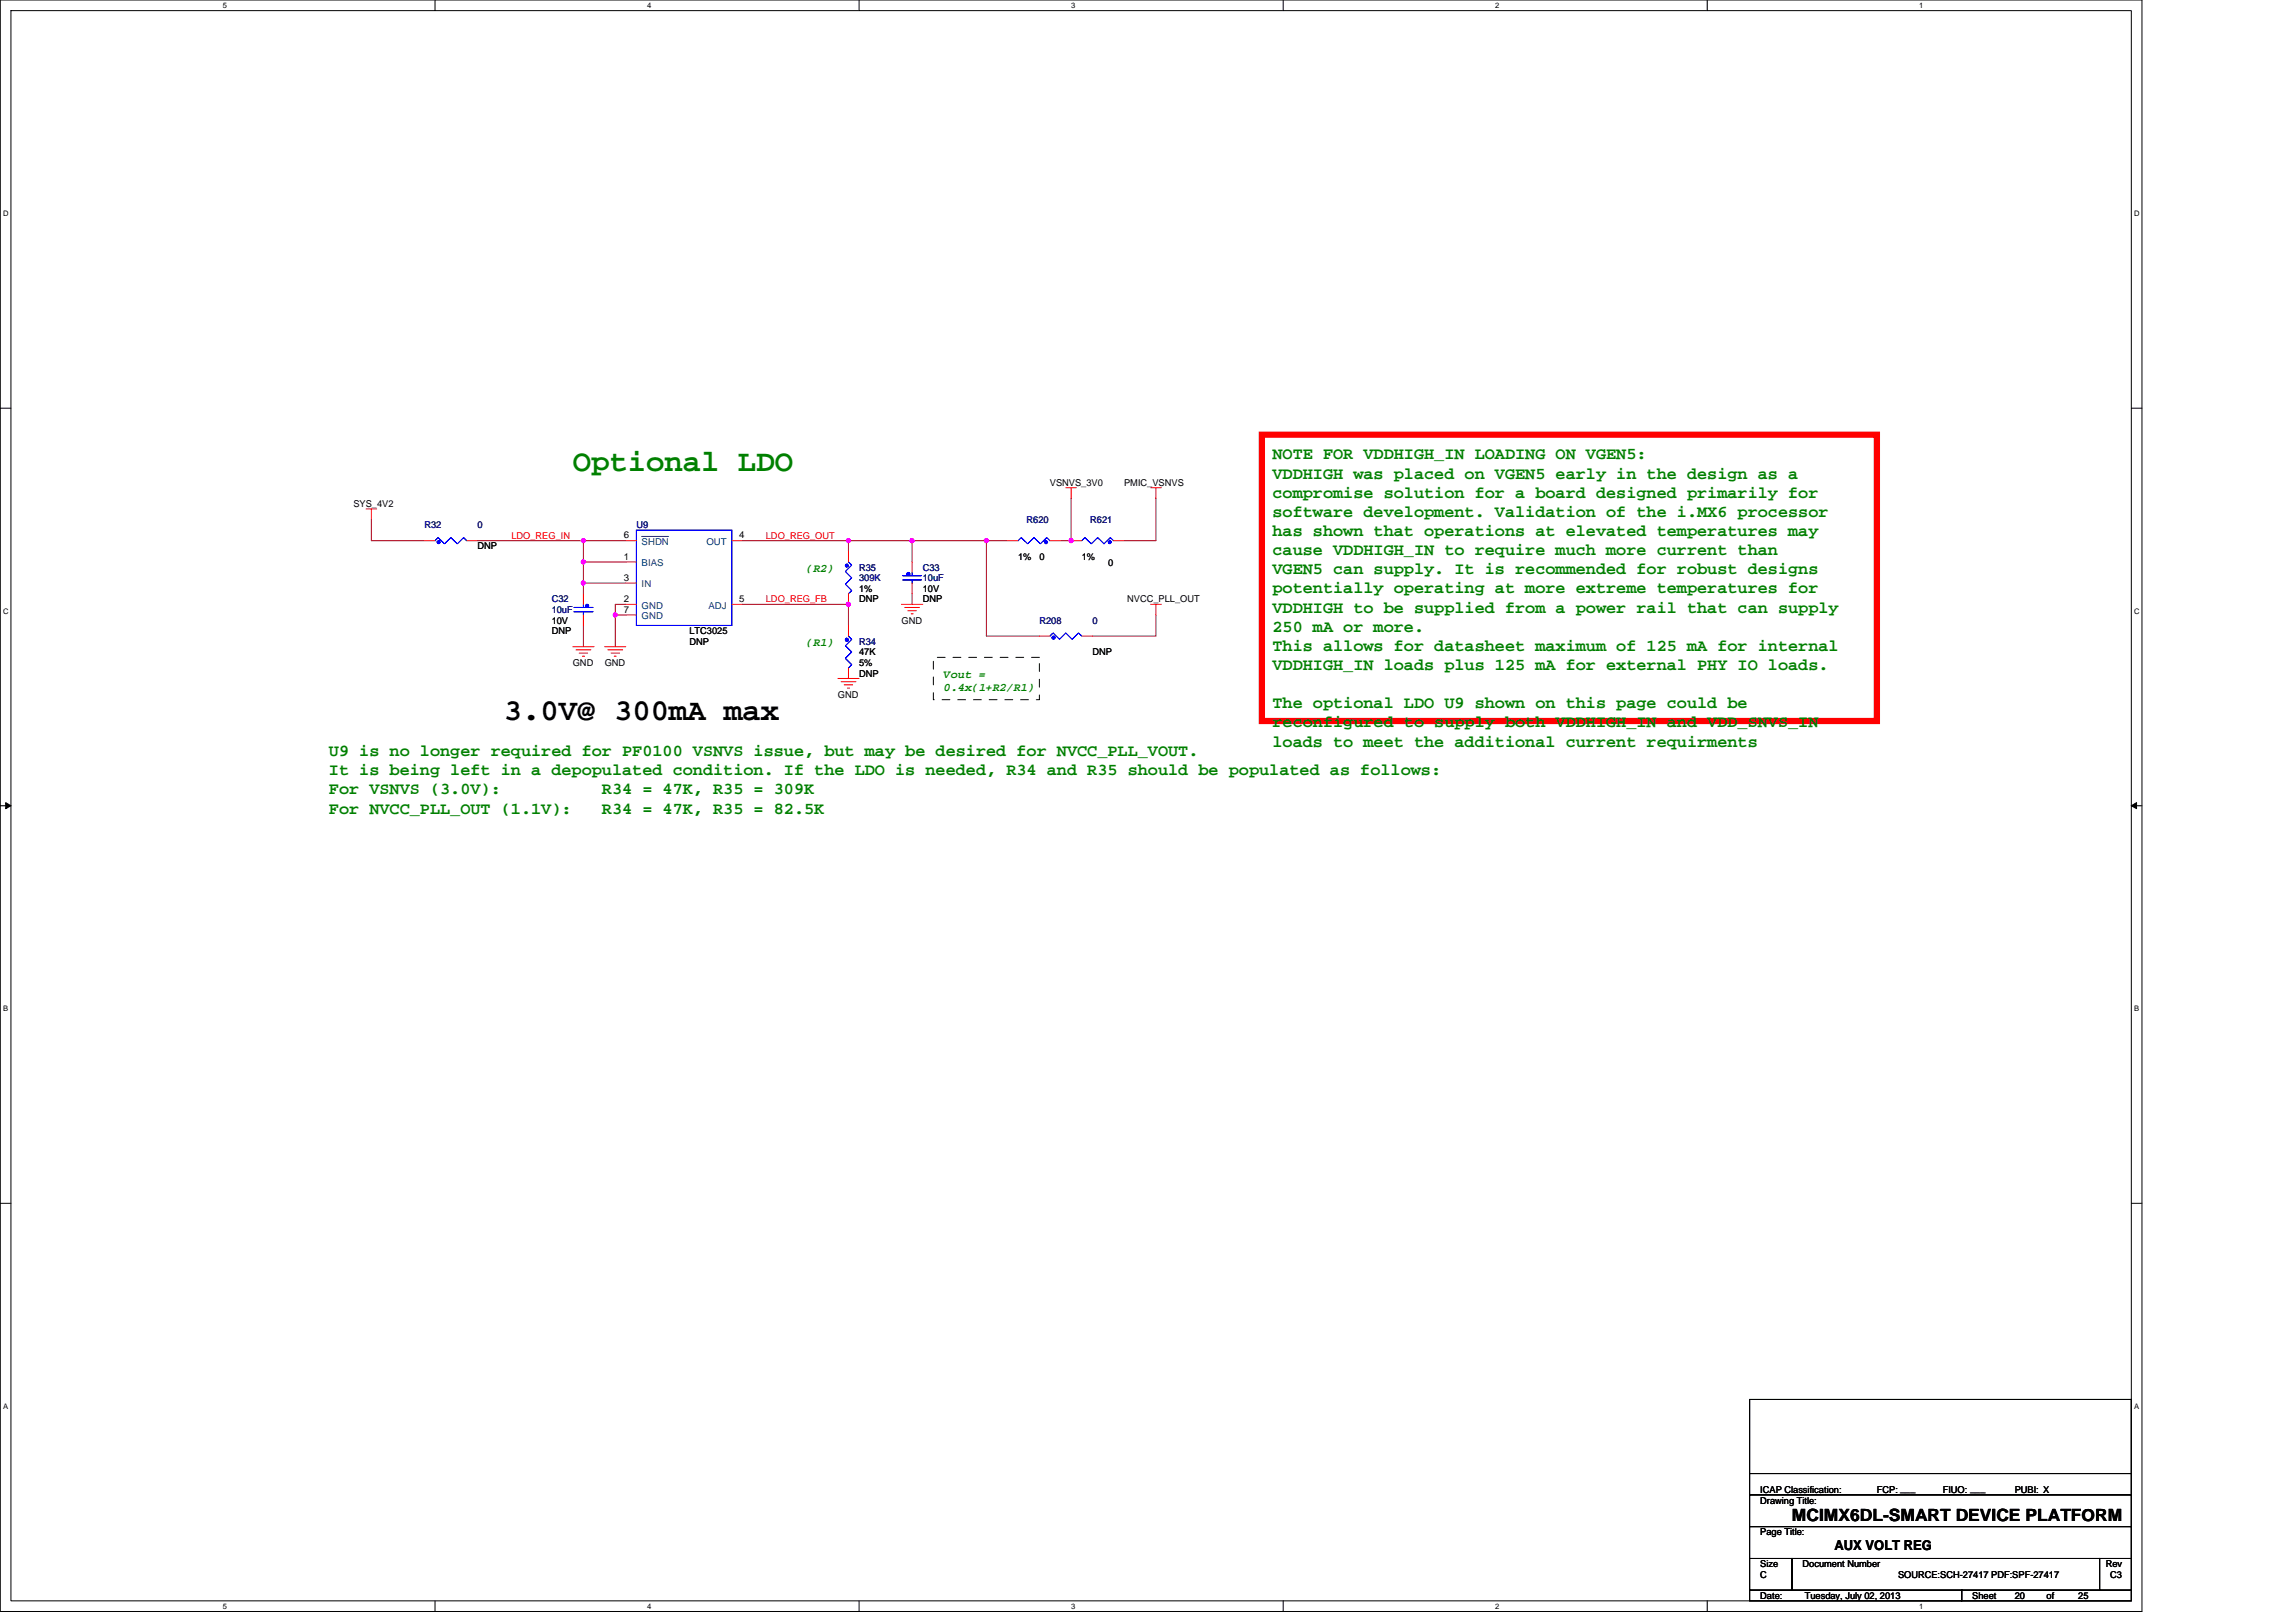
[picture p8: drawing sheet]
<svg xmlns="http://www.w3.org/2000/svg" width="297mm" height="210mm" viewBox="0 0 297 210" stroke-linecap="round" stroke-linejoin="round" font-family="sans-serif">
<defs><g id="words">
<text font-size="4" fill="#008000" x="74.1" y="60.9">Optional LDO</text>
<text font-size="4" x="65.2" y="93.2">3.0V@ 300mA max</text>
<g font-size="2.2" fill="#008000">
<text x="164.6" y="59.4">NOTE FOR VDDHIGH_IN LOADING ON VGEN5:</text>
<text x="164.6" y="61.9">VDDHIGH was placed on VGEN5 early in the design as a</text>
<text x="164.6" y="64.4">compromise solution for a board designed primarily for</text>
<text x="164.6" y="66.9">software development. Validation of the i.MX6 processor</text>
<text x="164.6" y="69.3">has shown that operations at elevated temperatures may</text>
<text x="164.6" y="71.8">cause VDDHIGH_IN to require much more current than</text>
<text x="164.6" y="74.3">VGEN5 can supply. It is recommended for robust designs</text>
<text x="164.6" y="76.8">potentially operating at more extreme temperatures for</text>
<text x="164.6" y="79.2">VDDHIGH to be supplied from a power rail that can supply</text>
<text x="164.6" y="81.7">250 mA or more.</text>
<text x="164.6" y="84.2">This allows for datasheet maximum of 125 mA for internal</text>
<text x="164.6" y="86.7">VDDHIGH_IN loads plus 125 mA for external PHY IO loads.</text>
<text x="164.6" y="91.6">The optional LDO U9 shown on this page could be</text>
<text x="164.6" y="94.1">reconfigured to supply both VDDHIGH_IN and VDD_SNVS_IN</text>
<text x="42.6" y="97.8">U9 is no longer required for PF0100 VSNVS issue, but may be desired for NVCC_PLL_VOUT.</text>
<text x="42.6" y="100.3">It is being left in a depopulated condition. If the LDO is needed, R34 and R35 should be populated as follows:</text>
<text x="164.6" y="96.6">loads to meet the additional current requirments</text>
<text x="42.6" y="102.8">For VSNVS (3.0V):</text>
<text x="42.6" y="105.3">For NVCC_PLL_OUT (1.1V):</text>
<text x="77.9" y="102.8">R34 = 47K, R35 = 309K</text>
<text x="77.9" y="105.3">R34 = 47K, R35 = 82.5K</text>
</g>
<text font-size="2.2" x="231.8" y="196.8">MCIMX6DL-SMART DEVICE PLATFORM</text>
<text font-size="1.8" x="237.3" y="200.5">AUX VOLT REG</text>
<g font-size="1.5" fill="#008000">
<text x="104.3" y="74">(R2)</text>
<text x="104.3" y="83.6">(R1)</text>
<text x="122.1" y="87.7">Vout =</text>
<text x="122.1" y="89.5">0.4x(1+R2/R1)</text>
</g>
<g font-size="1.2">
<text x="45.7" y="65.6">SYS_4V2</text>
<text x="135.8" y="62.8">VSNVS_3V0</text>
<text x="145.4" y="62.8">PMIC_VSNVS</text>
<text x="61.8" y="71.1">DNP</text>
<text x="80.7" y="69.7">6</text>
<text x="95.6" y="69.7">4</text>
<text x="80.7" y="72.4">1</text>
<text x="80.7" y="77.9">2</text>
<text x="80.7" y="75.1">3</text>
<text x="95.6" y="77.9">5</text>
<text x="111.1" y="76.6">1%</text>
<text x="111.1" y="77.9">DNP</text>
<text x="119.4" y="76.6">10V</text>
<text x="119.4" y="77.9">DNP</text>
<text x="131.7" y="72.5">1%</text>
<text x="134.5" y="72.5">0</text>
<text x="140" y="72.5">1%</text>
<text x="143.4" y="73.3">0</text>
<text x="145.8" y="77.9">NVCC_PLL_OUT</text>
<text x="71.4" y="80.7">10V</text>
<text x="71.4" y="82">DNP</text>
<text x="80.7" y="79.3">7</text>
<text x="89.2" y="82">LTC3025</text>
<text x="89.2" y="83.4">DNP</text>
<text x="116.6" y="80.7">GND</text>
<text x="74.1" y="86.2">GND</text>
<text x="78.2" y="86.2">GND</text>
<text x="111.1" y="84.8">47K</text>
<text x="111.1" y="86.2">5%</text>
<text x="111.1" y="87.5">DNP</text>
<text x="141.3" y="84.8">DNP</text>
<text x="108.4" y="90.3">GND</text>
<text x="227.7" y="194.5">Drawing Title:</text>
<text x="227.7" y="193.1">ICAP Classification:</text>
<text x="242.8" y="193.1">FCP: ___</text>
<text x="251.3" y="193.1">FIUO: ___</text>
<text x="260.6" y="193.1">PUBI: X</text>
<text x="227.7" y="202.8">Size</text>
<text x="227.7" y="198.6">Page Title:</text>
<text x="233.2" y="202.8">Document Number</text>
<text x="272.4" y="202.8">Rev</text>
<text x="227.7" y="206.9">Date:</text>
<text x="227.7" y="204.1">C</text>
<text x="233.5" y="206.9">Tuesday, July 02, 2013</text>
<text x="245.6" y="204.1">SOURCE:SCH-27417 PDF:SPF-27417</text>
<text x="255.2" y="206.9">Sheet</text>
<text x="260.6" y="206.9">20</text>
<text x="264.8" y="206.9">of</text>
<text x="268.9" y="206.9">25</text>
<text x="273" y="204.1">C3</text>
</g>
<g font-size="1.2" fill="#000080">
<text x="54.9" y="68.3">R32</text>
<text x="61.8" y="68.3">0</text>
<text x="82.3" y="68.3">U9</text>
<text x="132.8" y="67.6">R620</text>
<text x="141.1" y="67.6">R621</text>
<text x="71.4" y="77.9">C32</text>
<text x="111.1" y="73.8">R35</text>
<text x="111.1" y="75.2">309K</text>
<text x="119.4" y="73.8">C33</text>
<text x="119.4" y="75.2">10uF</text>
<text x="71.4" y="79.3">10uF</text>
<text x="111.1" y="83.4">R34</text>
<text x="134.5" y="80.7">R208</text>
<text x="141.3" y="80.7">0</text>
</g>
<g font-size="1.2" fill="#f00">
<text x="66.2" y="69.7">LDO_REG_IN</text>
<text x="99.1" y="69.7">LDO_REG_OUT</text>
<text x="99.1" y="77.9">LDO_REG_FB</text>
</g>
<g font-size="1.2" fill="#004080">
<text x="83" y="70.5">SHDN</text>
<text x="91.4" y="70.5">OUT</text>
<text x="83" y="73.3">BIAS</text>
<text x="83" y="76">IN</text>
<text x="83" y="80.1">GND</text>
<text x="83" y="78.8">GND</text>
<text x="91.7" y="78.8">ADJ</text>
</g>
<g font-size="1">
<text x="28.8" y="1">5</text>
<text x="83.7" y="1">4</text>
<text x="138.6" y="1">3</text>
<text x="193.4" y="1">2</text>
<text x="248.3" y="1">1</text>
<text x=".4" y="28">D</text>
<text x="276.1" y="28">D</text>
<text x=".4" y="79.4">C</text>
<text x="276.1" y="79.4">C</text>
<text x=".4" y="130.9">B</text>
<text x="276.1" y="130.9">B</text>
<text x=".4" y="182.3">A</text>
<text x="276.1" y="182.3">A</text>
<text x="28.8" y="208.2">5</text>
<text x="83.7" y="208.2">4</text>
<text x="138.6" y="208.2">3</text>
<text x="193.4" y="208.2">2</text>
<text x="248.3" y="208.2">1</text>
</g>
</g></defs>
<path d="M0 0h277.1v208.5h-277.1zM1.4 1.4h274.3v205.7h-274.3z" fill="none" stroke="#000" stroke-width=".13"/>
<g fill="#fff">
<path d="M28.8 .1h.6v1.1h-.6z"/>
<path d="M28.8 207.3h.6v1.1h-.6z"/>
</g>
<path d="M56.3 0v1.4M56.3 207.1v1.4" fill="none" stroke="#000" stroke-width=".13"/>
<g fill="#fff">
<path d="M83.7 .1h.6v1.1h-.6z"/>
<path d="M83.7 207.3h.6v1.1h-.6z"/>
</g>
<path d="M111.1 0v1.4M111.1 207.1v1.4" fill="none" stroke="#000" stroke-width=".13"/>
<g fill="#fff">
<path d="M138.6 .1h.5v1.1h-.5z"/>
<path d="M138.6 207.3h.5v1.1h-.5z"/>
</g>
<path d="M166 0v1.4M166 207.1v1.4" fill="none" stroke="#000" stroke-width=".13"/>
<g fill="#fff">
<path d="M193.4 .1h.6v1.1h-.6z"/>
<path d="M193.4 207.3h.6v1.1h-.6z"/>
</g>
<path d="M220.9 0v1.4M220.9 207.1v1.4" fill="none" stroke="#000" stroke-width=".13"/>
<g fill="#fff">
<path d="M248.3 .1h.6v1.1h-.6z"/>
<path d="M248.3 207.3h.6v1.1h-.6z"/>
<path d="M.4 27.1h.7v1.1h-.7z"/>
<path d="M276.1 27.1h.7v1.1h-.7z"/>
<path d="M.4 78.5h.7v1.1h-.7z"/>
<path d="M276.1 78.5h.7v1.1h-.7z"/>
</g>
<path d="M0 52.8h1.4M275.7 52.8h1.4" fill="none" stroke="#000" stroke-width=".13"/>
<g fill="#fff">
<path d="M.4 130h.7v1.1h-.7z"/>
<path d="M276.1 130h.7v1.1h-.7z"/>
</g>
<path d="M0 104.2h1.4M275.7 104.2h1.4" fill="none" stroke="#000" stroke-width=".13"/>
<path d="M.7 103.8l.7 .4-.7 .4zM275.7 104.2l.7-.4v.8z" fill="#000" stroke="#000" stroke-width=".13"/>
<g fill="#fff">
<path d="M.4 181.4h.7v1.1h-.7z"/>
<path d="M276.1 181.4h.7v1.1h-.7z"/>
</g>
<path d="M0 155.7h1.4M275.7 155.7h1.4M226.4 193.4h49.3v4.1h-49.3zM226.4 197.5h49.3v4.1h-49.3zM226.4 181.1h49.3v12.3h-49.3zM226.4 190.6h49.3M226.4 205.7h27.4v1.4h-27.4zM226.4 201.6h5.4v4.1h-5.4zM231.8 201.6h39.8v4.1h-39.8zM253.8 205.7h21.9v1.4h-21.9zM271.6 201.6h4.1v4.1h-4.1z" fill="none" stroke="#000" stroke-width=".13"/>
<path d="M120.8 85h13.7v5.5h-13.7z" fill="none" stroke="#000" stroke-width=".13" stroke-dasharray="1 1 1 1 1 1 1 1"/>
<path d="M163.3 56.2h79.5v37.1h-79.5z" fill="none" stroke="#f00" stroke-width=".8"/>
<g fill="none" stroke="#800040" stroke-width=".13">
<path d="M48 67.2v2.8h6.9M61.8 70h13.7M75.5 70h5.5M75.5 72.7h5.5M75.5 75.4h5.5M75.5 70v2.7M75.5 72.7v2.7M75.5 75.4v1.4M79.6 79.6h1.4M79.6 79.6v4.1M81 78.2h-1.4v1.4M96.1 70h13.7"/>
<path d="M96.1 78.2h13.7v2.7M109.8 70h8.2M109.8 70v1.3M118 76.8v1.4M118 70v2.7M118 70h9.6M127.6 70h2.7M127.6 70v12.3h6.9M138.6 64.5v5.5h-1.4M149.5 64.5v5.5h-4.1M149.5 79.6v2.7h-8.2M75.5 80.9v2.8"/>
</g>
<g fill="#f0f" stroke="#f0f" stroke-width=".13">
<circle cx="75.5" cy="69.9" r=".27"/>
<circle cx="118" cy="69.9" r=".27"/>
<circle cx="109.8" cy="69.9" r=".27"/>
<circle cx="127.6" cy="69.9" r=".27"/>
<circle cx="75.5" cy="72.7" r=".27"/>
<circle cx="75.5" cy="75.4" r=".27"/>
<circle cx="79.6" cy="79.6" r=".27"/>
<circle cx="109.8" cy="78.2" r=".27"/>
<circle cx="138.6" cy="69.9" r=".27"/>
</g>
<g fill="none" stroke="#f00" stroke-width=".13">
<path d="M47.4 65.8h1.3M48 65.8v1.4M54.9 70h1.4M60.4 70h1.4M75.5 76.8v1.4M75.5 79.6v1.3M81 72.7h1.3M81 79.6h1.3M81 78.2h1.3M81 75.4h1.3M81 70h1.3M94.7 70h1.4"/>
<path d="M94.7 78.2h1.4M109.8 71.3v1.4M109.8 76.8v1.4M116.6 78.2h2.8M117 78.6h2M117.5 79h1.1M117.9 79.4h.2M118 72.7v1.4M118 75.4v1.4M130.3 70h1.4M135.8 70h1.4M137.9 63.1h1.4"/>
<path d="M138.6 70h1.4M138.6 63.1v1.4M144.1 70h1.3M148.9 63.1h1.3M148.9 78.2h1.3M149.5 63.1v1.4M149.5 78.2v1.4M74.1 83.7h2.8M74.5 84.1h2M74.9 84.5h1.1M75.4 84.9h.2M78.2 83.7h2.8"/>
<path d="M78.6 84.1h2M79.1 84.5h1.1M79.5 84.9h.2M108.4 87.8h2.7M108.8 88.2h1.9M109.2 88.6h1.1M109.6 89h.3M109.8 80.9v1.4M109.8 86.4v1.4M134.5 82.3h1.3M140 82.3h1.3"/>
</g>
<g fill="none" stroke="#00f" stroke-width=".13">
<path d="M56.3 70l.4-.4 .8 .8 .8-.8 .9 .8 .8-.8 .4 .4M74.2 79.1h2.5M74.2 78.6h2.5M75.5 79.1v.5M75.5 78.2v.4M82.3 68.6h12.4v12.3h-12.4zM109.8 72.7l.4 .4-.8 .8 .8 .9-.8 .8 .8 .8-.4 .4M116.8 75h2.4M116.8 74.5h2.4M118 75v.4M118 74.1v.4M131.7 70l.4-.4 .8 .8 .9-.8 .8 .8 .8-.8 .4 .4"/>
<path d="M140 70l.4-.4 .8 .8 .8-.8 .8 .8 .9-.8 .4 .4M109.8 82.3l.4 .4-.8 .8 .8 .8-.8 .9 .8 .8-.4 .4M135.8 82.3l.4-.4 .9 .8 .8-.8 .8 .8 .8-.8 .5 .4"/>
</g>
<path d="M83 69.4h3.5" fill="none" stroke="#004080" stroke-width=".13"/>
<g fill="#00f" stroke="#00f" stroke-width=".13">
<path d="M109.4 82.6h.3v.3l-.1 .1-.2-.1z" fill-rule="evenodd"/>
<path d="M109.4 82.6h.3v.3l-.1 .1-.2-.1z" fill-rule="evenodd"/>
<path d="M75.8 78.2h.3l.1 .2-.1 .1h-.3z" fill-rule="evenodd"/>
<path d="M75.8 78.2h.3l.1 .2-.1 .1h-.3z" fill-rule="evenodd"/>
<path d="M117.4 74.1h.2v.3l-.1 .1-.1-.1z" fill-rule="evenodd"/>
<path d="M117.4 74.1h.2v.3l-.1 .1-.1-.1z" fill-rule="evenodd"/>
<circle cx="143.6" cy="70.1" r=".19"/>
<circle cx="56.7" cy="70.1" r=".19"/>
<circle cx="135.3" cy="70.1" r=".19"/>
<circle cx="109.6" cy="73.2" r=".19"/>
<circle cx="136.3" cy="82.5" r=".2"/>
</g>
<use href="#words"/>
</svg>
